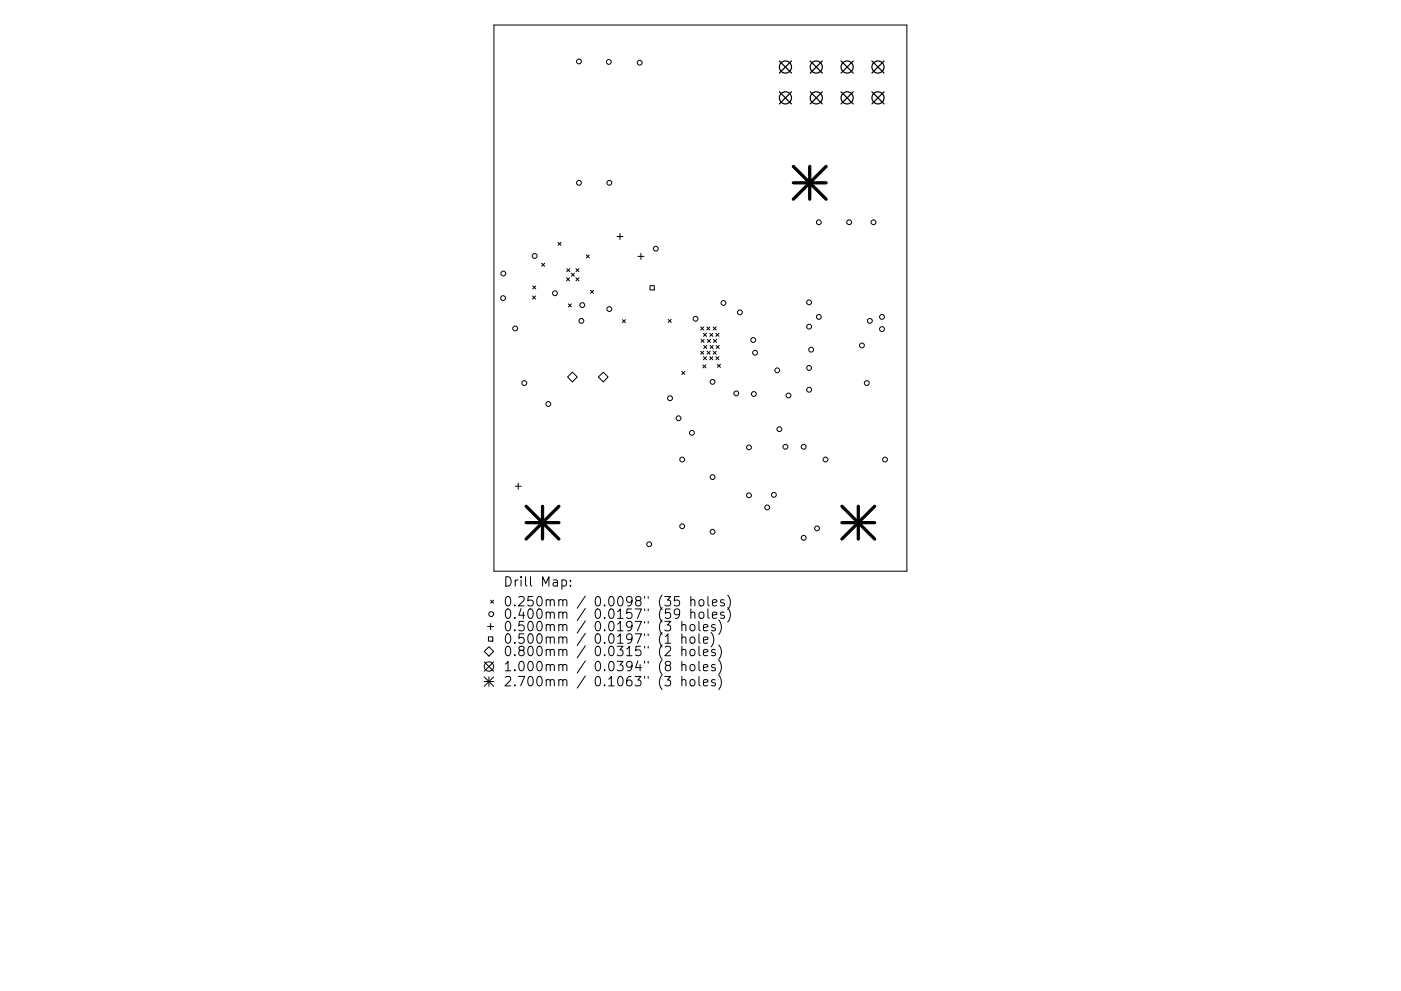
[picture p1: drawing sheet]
<svg xmlns="http://www.w3.org/2000/svg" width="297mm" height="210mm" viewBox="0 0 297 210" stroke-linecap="round" stroke-linejoin="round" font-family="sans-serif">
<defs><g id="words">
<g font-size="2.8">
<text x="106.7" y="124.5">Drill Map:</text>
<text x="106.7" y="128.7">0.250mm / 0.0098&quot; (35 holes)</text>
<text x="106.7" y="131.3">0.400mm / 0.0157&quot; (59 holes)</text>
<text x="106.7" y="133.9">0.500mm / 0.0197&quot; (3 holes)</text>
<text x="106.7" y="136.6">0.500mm / 0.0197&quot; (1 hole)</text>
<text x="106.7" y="139.2">0.800mm / 0.0315&quot; (2 holes)</text>
<text x="106.7" y="142.4">1.000mm / 0.0394&quot; (8 holes)</text>
<text x="106.7" y="145.6">2.700mm / 0.1063&quot; (3 holes)</text>
</g>
</g></defs>
<g fill="none" stroke="#000" stroke-width=".21">
<path d="M104.7 5.3h87.6v115.9h-87.6zM114.8 55.8l.7 .7M115.5 55.8l-.7 .7M118.3 51.4l.7 .6M119 51.4l-.7 .6M120.1 58.9l.7 .7M120.2 57l.6 .6M120.8 58.9l-.7 .7M120.8 57l-.6 .6M121.1 58l.7 .6M121.8 58l-.7 .6M122.1 58.9l.7 .7"/>
<path d="M122.1 57l.7 .6M122.8 57l-.7 .6M122.8 58.9l-.7 .7M124.3 54.1l.6 .6M124.9 54.1l-.6 .6M130.8 50.2h1.3M131.4 49.5v1.3M135.2 54.4h1.3M135.9 53.8v1.2M112.9 62.8l.6 .6M113 60.7l.6 .6M113.5 62.8l-.6 .6"/>
<path d="M113.6 60.7l-.6 .6M120.5 64.5l.6 .6M121.1 64.5l-.6 .6M121.4 79l1 1-1 1-1.1-1zM125.2 61.6l.6 .6M125.8 61.6l-.6 .6M127.9 79l1 1-1 1-1-1zM132 67.8l.6 .7M132.6 67.8l-.6 .7M137.8 60.6h.9v.9h-.9zM141.7 67.8l.6 .6M142.3 67.8l-.6 .6"/>
<path d="M144.5 78.8l.7 .6M145.2 78.8l-.7 .6M148.6 69.4l.6 .6M148.6 74.5l.6 .7M148.6 72l.7 .6M149 77.4l.7 .7M149.1 70.7l.7 .7M149.1 75.7l.7 .6M149.2 69.4l-.6 .6M149.2 74.5l-.6 .7M149.2 73.3l.7 .6M149.3 72l-.7 .6"/>
<path d="M149.7 77.4l-.7 .7M149.8 70.7l-.7 .7M149.8 75.7l-.7 .6M149.9 73.3l-.7 .6M149.9 69.4l.6 .6M149.9 74.5l.7 .7M150 72l.6 .6M150.5 69.4l-.6 .6M150.5 70.7l.6 .7M150.5 75.7l.6 .6M150.6 74.5l-.7 .7M150.6 73.3l.6 .6"/>
<path d="M150.6 72l-.6 .6M151.1 70.7l-.6 .7M151.1 75.7l-.6 .6M151.2 73.3l-.6 .6M151.2 69.4l.6 .6M151.2 74.5l.6 .7M151.3 72l.6 .6M151.8 70.7l.6 .7M151.8 75.7l.6 .6M151.8 69.4l-.6 .6M151.8 74.5l-.6 .7M151.8 73.3l.7 .6"/>
<path d="M151.9 72l-.6 .6M152.1 77.3l.6 .6M152.4 70.7l-.6 .7M152.4 75.7l-.6 .6M152.5 73.3l-.7 .6M152.7 77.3l-.6 .6M109.2 103.2h1.3M109.9 102.5v1.3M102.7 138.2l1-1 1 1-1 1zM103.4 132.9h1.3M103.6 135.1h.9v.9h-.9zM104 127.3l.7 .7"/>
<path d="M104 132.3v1.3M104.7 127.3l-.7 .7M119.1 123.1l.6-.1 .4 .4v.6l-.2 .3h-.8M121 124.2v.2M121 123.1v.2M141 135l.6-.5v2M144 126.6h-1v.9l.2-.2 .7 .1 .2 .3-.1 .7-.3 .2h-.5l-.2-.2M144.1 130.1l-.4 .3-.6-.1-.1-.2v-.5l.1-.3 .6-.1 .3 .2a1.32 1.32 0 0 1-.5 1.8h-.4M144.6 132.7a.5 .5 0 0 1 .8 .1v1M144.6 135.3a.5 .5 0 0 1 .8 .1v1.1M144.6 138a.5 .5 0 0 1 .8 .1v1M144.6 131.8v2"/>
<path d="M144.6 134.5v2M144.6 137.1v2M146.4 132.7a.54 .54 0 0 1 .5-.2 .54 .54 0 0 1 .4 .4v.6a.54 .54 0 0 1-.5 .4 .54 .54 0 0 1-.5-.4zM146.4 135.3a.54 .54 0 0 1 .5-.2 .54 .54 0 0 1 .4 .4v.6a.54 .54 0 0 1-.5 .4 .54 .54 0 0 1-.5-.4zM146.4 138a.54 .54 0 0 1 .5-.2 .54 .54 0 0 1 .4 .4v.5a.54 .54 0 0 1-.5 .4 .54 .54 0 0 1-.5-.4zM146.5 127.4l.3-.2 .4 .1 .1 1.3M146.5 130.1a.5 .5 0 0 1 .8 0v1.1M146.5 126.6v2M146.5 129.2v2M148.2 131.8v1.8l.3 .2M148.2 134.5v1.7l.3 .3M148.2 137.1v1.7l.3 .3"/>
<path d="M148.3 127.4l.3-.2a.54 .54 0 0 1 .6 .4v.6a.54 .54 0 0 1-.5 .4 .54 .54 0 0 1-.5-.4zM148.3 130.1a.54 .54 0 0 1 .5-.2 .54 .54 0 0 1 .4 .3v.6a.54 .54 0 0 1-.5 .4 .54 .54 0 0 1-.5-.4zM149.1 133.2l1-.2-.1-.4-.6-.1-.3 .3 .1 .9h.8M149.1 135.8l1-.2-.1-.4-.6-.1-.3 .3 .1 1h.8M149.1 138.5l1-.2-.1-.4-.6-.1-.3 .3 .1 .9h.8M150.1 126.6v1.7l.3 .3M150.1 129.2v1.7l.3 .3M150.8 134.2a2.29 2.29 0 0 1 0 3M151 127.9l1-.2-.1-.4-.6-.1-.3 .3 .1 1h.8M151 130.5l1-.2-.1-.3-.6-.1-.3 .2 .1 1h.8M151.6 132.6l-.5-.1-.2 .3 .1 .3 .6 .2v.4h-.7M151.6 137.9l-.5-.1-.2 .3 .1 .3 .6 .1v.5h-.7"/>
<path d="M152.4 131.6a2.29 2.29 0 0 1 0 3M152.4 136.8a2.29 2.29 0 0 1 0 3.1M153.5 127.3l-.5-.1-.2 .3 .1 .3 .6 .2v.5h-.7M153.5 130l-.5-.1-.2 .2 .1 .3 .6 .2v.5h-.7M154.3 126.3a2.29 2.29 0 0 1 0 3M154.3 128.9a2.29 2.29 0 0 1 0 3.1M102.7 140.4l2 2M102.7 143.6l2 2M102.7 144.6h2M103.7 143.6v2M104.7 140.4l-2 2M104.7 143.6l-2 2"/>
<path d="M144.6 141.2a.5 .5 0 0 1 .8 .1v1M144.6 144.4a.5 .5 0 0 1 .8 .1v1M144.6 140.3v2M144.6 143.5v2M146.4 141.2a.54 .54 0 0 1 .5-.2 .54 .54 0 0 1 .4 .4v.5a.54 .54 0 0 1-.5 .4 .54 .54 0 0 1-.5-.4zM146.4 144.4a.54 .54 0 0 1 .5-.2 .54 .54 0 0 1 .4 .4v.5a.54 .54 0 0 1-.5 .4 .54 .54 0 0 1-.5-.4zM148.2 140.3v1.7l.3 .3M148.2 143.5v1.7l.3 .3M149.1 141.7l1-.2-.1-.4-.6-.1-.3 .3 .1 .9h.8M149.1 144.9l1-.2-.1-.4-.6-.1-.3 .3 .1 .9h.8M151.6 141.1l-.5-.1-.2 .3 .1 .3 .6 .1v.5h-.7M151.6 144.3l-.5-.1-.2 .3 .1 .3 .6 .1v.5h-.7"/>
<path d="M152.4 140a2.29 2.29 0 0 1 0 3.1M152.4 143.2a2.29 2.29 0 0 1 0 3.1"/>
<circle cx="122.8" cy="13" r=".52"/>
<circle cx="129.1" cy="13.1" r=".51"/>
<circle cx="135.6" cy="13.3" r=".52"/>
<circle cx="122.8" cy="38.8" r=".51"/>
<circle cx="129.2" cy="38.8" r=".51"/>
<circle cx="106.7" cy="58" r=".51"/>
<circle cx="113.4" cy="54.3" r=".52"/>
<circle cx="139" cy="52.8" r=".51"/>
<circle cx="173.6" cy="47.2" r=".52"/>
<circle cx="180" cy="47.2" r=".51"/>
<circle cx="185.2" cy="47.2" r=".51"/>
<circle cx="106.7" cy="63.3" r=".52"/>
<circle cx="109.2" cy="69.7" r=".52"/>
<circle cx="117.7" cy="62.2" r=".52"/>
<circle cx="123.3" cy="68.1" r=".51"/>
<circle cx="123.5" cy="64.7" r=".51"/>
<circle cx="129.2" cy="65.6" r=".52"/>
<circle cx="147.5" cy="67.6" r=".52"/>
<circle cx="153.4" cy="64.3" r=".52"/>
<circle cx="156.9" cy="66.3" r=".52"/>
<circle cx="159.7" cy="72.1" r=".51"/>
<circle cx="160.1" cy="74.8" r=".51"/>
<circle cx="164.8" cy="78.6" r=".52"/>
<circle cx="171.5" cy="78.1" r=".51"/>
<circle cx="171.5" cy="64.2" r=".51"/>
<circle cx="171.5" cy="69.3" r=".52"/>
<circle cx="172" cy="74.2" r=".51"/>
<circle cx="173.6" cy="67.2" r=".52"/>
<circle cx="182.7" cy="73.3" r=".51"/>
<circle cx="184.4" cy="68.1" r=".51"/>
<circle cx="187" cy="69.8" r=".52"/>
<circle cx="187" cy="67.2" r=".52"/>
<circle cx="111.2" cy="81.3" r=".51"/>
<circle cx="116.2" cy="85.7" r=".51"/>
<circle cx="142.1" cy="84.5" r=".51"/>
<circle cx="143.9" cy="88.7" r=".52"/>
<circle cx="144.6" cy="97.5" r=".51"/>
<circle cx="146.7" cy="91.8" r=".51"/>
<circle cx="151.1" cy="81" r=".52"/>
<circle cx="156.1" cy="83.5" r=".51"/>
<circle cx="158.8" cy="94.9" r=".51"/>
<circle cx="159.8" cy="83.6" r=".52"/>
<circle cx="165.2" cy="91.1" r=".52"/>
<circle cx="166.5" cy="94.8" r=".52"/>
<circle cx="167.2" cy="83.9" r=".51"/>
<circle cx="170.4" cy="94.8" r=".51"/>
<circle cx="171.5" cy="82.7" r=".51"/>
<circle cx="175" cy="97.5" r=".51"/>
<circle cx="183.8" cy="81.3" r=".51"/>
<circle cx="187.6" cy="97.5" r=".51"/>
<circle cx="137.6" cy="115.5" r=".51"/>
<circle cx="144.6" cy="111.7" r=".51"/>
<circle cx="151.1" cy="112.8" r=".52"/>
<circle cx="151.1" cy="101.2" r=".52"/>
<circle cx="158.8" cy="105.1" r=".52"/>
<circle cx="162.7" cy="107.7" r=".51"/>
<circle cx="164.1" cy="105" r=".51"/>
<circle cx="170.4" cy="114.1" r=".51"/>
<circle cx="173.2" cy="112.1" r=".51"/>
<circle cx="104.1" cy="130.3" r=".51"/>
<circle cx="103.7" cy="141.4" r="1"/>
</g>
<g fill="none" stroke="#000" stroke-width=".26">
<path d="M165.2 12.9l2.6 2.6M165.2 19.5l2.6 2.6M167.8 12.9l-2.6 2.6M167.8 19.5l-2.6 2.6M171.8 19.5l2.6 2.6M171.8 12.9l2.6 2.6M174.4 12.9l-2.6 2.6M174.4 19.5l-2.6 2.6M178.3 12.9l2.6 2.6M178.3 19.5l2.6 2.6M180.9 12.9l-2.6 2.6M180.9 19.5l-2.6 2.6"/>
<path d="M184.9 12.9l2.5 2.6M184.9 19.5l2.5 2.6M187.4 12.9l-2.5 2.6M187.4 19.5l-2.5 2.6"/>
<circle cx="166.5" cy="14.2" r="1.29"/>
<circle cx="173.1" cy="14.2" r="1.29"/>
<circle cx="179.6" cy="14.2" r="1.29"/>
<circle cx="186.1" cy="14.2" r="1.29"/>
<circle cx="166.5" cy="20.8" r="1.29"/>
<circle cx="173.1" cy="20.8" r="1.29"/>
<circle cx="179.6" cy="20.8" r="1.29"/>
<circle cx="186.1" cy="20.8" r="1.29"/>
</g>
<path d="M168.2 35.3l7 7M168.2 38.8h7M171.7 35.3v7M175.2 35.3l-7 7M111.5 107.4l7 7M111.5 110.9h7M115 107.4v7M118.5 107.4l-7 7M178.5 110.9h7M178.5 107.4l7 7M182 107.4v7M185.5 107.4l-7 7" fill="none" stroke="#000" stroke-width=".7"/>
<use href="#words"/>
</svg>
